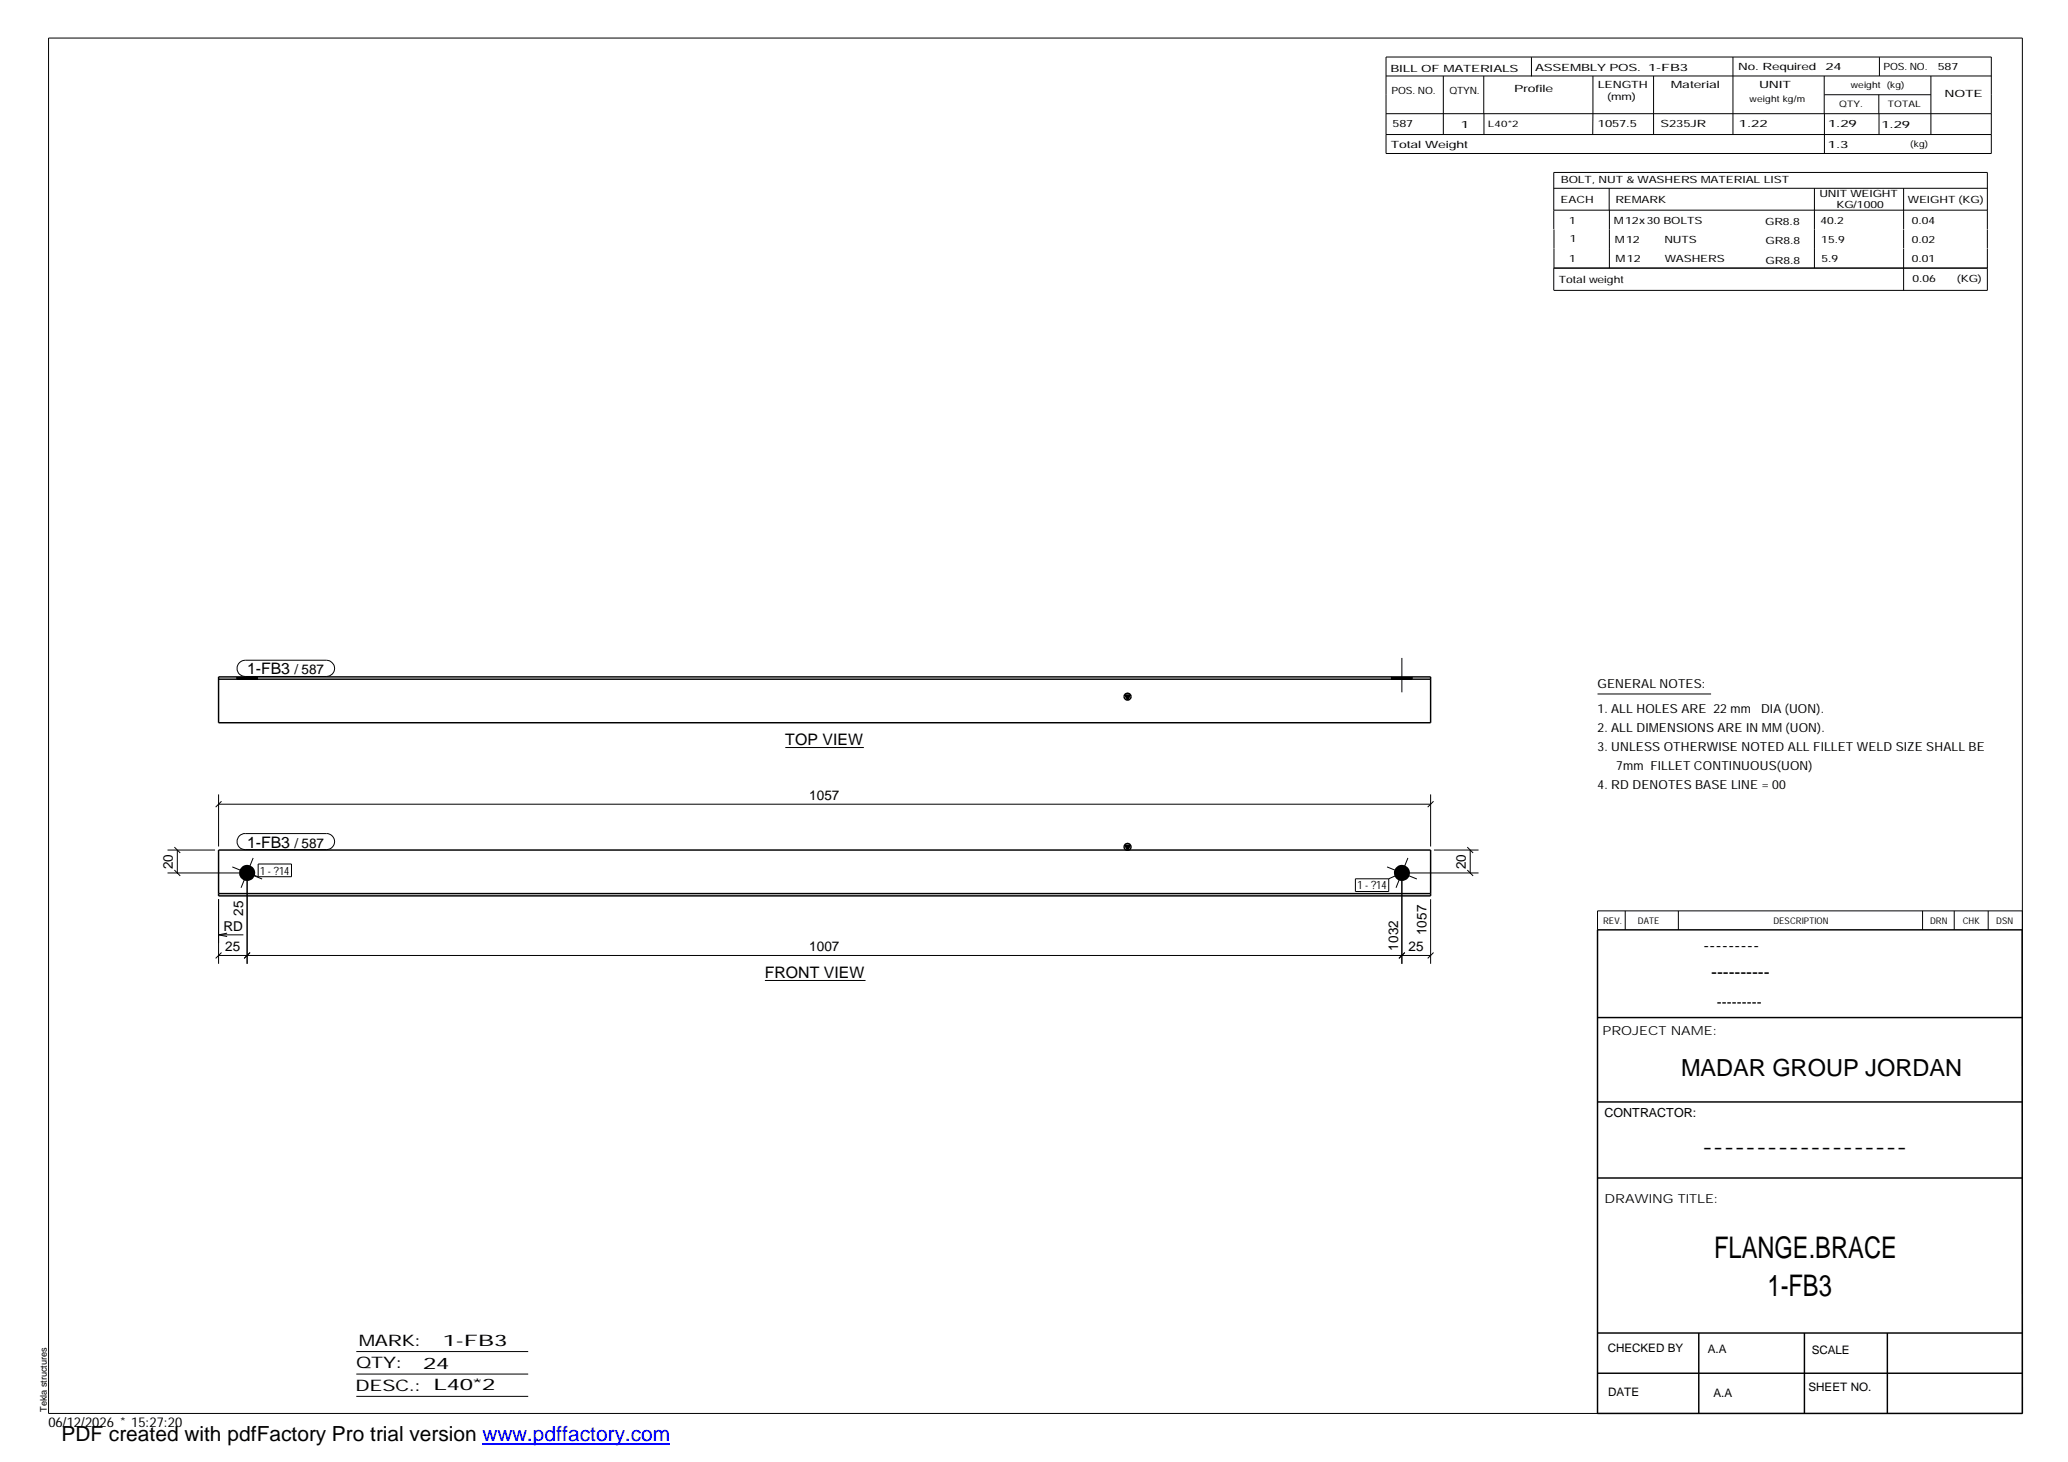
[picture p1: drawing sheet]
<svg xmlns="http://www.w3.org/2000/svg" width="420mm" height="297mm" viewBox="0 0 420 297" stroke-linecap="round" stroke-linejoin="round" font-family="sans-serif">
<defs><g id="words">
<g font-size="6.1">
<text x="348.3" y="255.5">FLANGE.BRACE</text>
<text x="359.1" y="263.3">1-FB3</text>
</g>
<text font-size="4.8" x="341.5" y="218.6">MADAR GROUP JORDAN</text>
<text font-size="4.2" x="12.5" y="292.7">PDF created with pdfFactory Pro trial version www.pdffactory.com</text>
<g font-size="3.6">
<text x="346.1" y="193.2">---------</text>
<text x="347.7" y="198.6">----------</text>
<text x="345.8" y="234.2">-------------------</text>
</g>
<g font-size="3.2">
<text x="50.2" y="137">1-FB3</text>
<text x="159.6" y="151.4">TOP VIEW</text>
<text x="50.2" y="172.2">1-FB3</text>
<text x="155.4" y="198.7">FRONT VIEW</text>
<text x="72.9" y="273.5">MARK:</text>
<text x="90" y="273.5">1-FB3</text>
<text x="72.4" y="278">QTY:</text>
<text x="86" y="278.1">24</text>
<text x="72.2" y="282.6">DESC.:</text>
<text x="88.1" y="282.4">L40*2</text>
</g>
<text font-size="3" x="348.8" y="204.5">---------</text>
<g font-size="2.8">
<text x="59.9" y="137">/ 587</text>
<text x="164.4" y="162.5">1057</text>
<text x="59.9" y="172.2">/ 587</text>
<text x="35.1" y="176.6" transform="rotate(-90 35.1 176.6)">20</text>
<text x="297.8" y="176.6" transform="rotate(-90 297.8 176.6)">20</text>
<text x="45.4" y="189.1">RD</text>
<text x="49.4" y="186.1" transform="rotate(-90 49.4 186.1)">25</text>
<text x="289.9" y="190.1" transform="rotate(-90 289.9 190.1)">1057</text>
<text x="45.8" y="193.2">25</text>
<text x="164.4" y="193.2">1007</text>
<text x="284.1" y="193.2" transform="rotate(-90 284.1 193.2)">1032</text>
<text x="286.2" y="193.2">25</text>
<text x="9.8" y="290">06/12/2026 * 15:27:20</text>
</g>
<g font-size="2.5">
<text x="324.6" y="139.9">GENERAL NOTES:</text>
<text x="324.6" y="148.7">2. ALL DIMENSIONS ARE IN MM (UON).</text>
<text x="324.6" y="144.9">1. ALL HOLES ARE 22 mm</text>
<text x="357.8" y="144.9">DIA (UON).</text>
<text x="324.6" y="152.5">3. UNLESS OTHERWISE NOTED ALL FILLET WELD SIZE SHALL BE</text>
<text x="324.6" y="160.2">4. RD DENOTES BASE LINE = 00</text>
<text x="328.4" y="156.4">7mm FILLET CONTINUOUS(UON)</text>
<text x="325.6" y="210.3">PROJECT NAME:</text>
<text x="326" y="226.9">CONTRACTOR:</text>
<text x="326" y="244.4">DRAWING TITLE:</text>
</g>
<g font-size="2.4">
<text x="326.7" y="274.7">CHECKED BY</text>
<text x="347" y="275">A.A</text>
<text x="368.1" y="275.1">SCALE</text>
<text x="326.7" y="283.6">DATE</text>
<text x="348.1" y="283.9">A.A</text>
<text x="367.5" y="282.6">SHEET NO.</text>
</g>
<g font-size="2.3">
<text x="52.9" y="177.7">1 - ?14</text>
<text x="275.8" y="180.7">1 - ?14</text>
</g>
<g font-size="2">
<text x="282.5" y="14.6">BILL OF MATERIALS</text>
<text x="311.9" y="14.4">ASSEMBLY POS.</text>
<text x="324.6" y="17.9">LENGTH</text>
<text x="334.9" y="14.4">1-FB3</text>
<text x="339.5" y="17.9">Material</text>
<text x="353.1" y="14.2">No. Required</text>
<text x="357.4" y="17.9">UNIT</text>
<text x="370.9" y="14.2">24</text>
<text x="382.7" y="14.2">POS. NO.</text>
<text x="393.7" y="14.3">587</text>
<text x="282.7" y="19.1">POS. NO.</text>
<text x="294.5" y="19">QTYN.</text>
<text x="307.6" y="18.7">Profile</text>
<text x="326.5" y="20.4">(mm)</text>
<text x="395.1" y="19.6">NOTE</text>
<text x="282.9" y="25.8">587</text>
<text x="296.8" y="26">1</text>
<text x="324.7" y="25.9">1057.5</text>
<text x="337.4" y="25.9">S235JR</text>
<text x="353.3" y="25.9">1.22</text>
<text x="371.4" y="25.9">1.29</text>
<text x="382.3" y="25.9">1.29</text>
<text x="282.6" y="30.1">Total Weight</text>
<text x="371.4" y="30">1.3</text>
<text x="317.1" y="41.3">EACH</text>
<text x="317.1" y="37.2">BOLT, NUT &amp; WASHERS MATERIAL LIST</text>
<text x="328.2" y="41.3">REMARK</text>
<text x="369.7" y="40.1">UNIT WEIGHT</text>
<text x="387.6" y="41.2">WEIGHT (KG)</text>
<text x="318.8" y="45.4">1</text>
<text x="327.9" y="45.6">M12x30 BOLTS</text>
<text x="358.6" y="45.6">GR8.8</text>
<text x="369.9" y="45.5">40.2</text>
<text x="373.1" y="42.2">KG/1000</text>
<text x="388.4" y="45.5">0.04</text>
<text x="318.8" y="53.3">1</text>
<text x="318.9" y="49.2">1</text>
<text x="328.1" y="49.3">M12</text>
<text x="328.3" y="53.3">M12</text>
<text x="338.2" y="49.4">NUTS</text>
<text x="338.2" y="53.3">WASHERS</text>
<text x="358.7" y="49.6">GR8.8</text>
<text x="358.7" y="53.5">GR8.8</text>
<text x="370" y="49.3">15.9</text>
<text x="370.1" y="53.2">5.9</text>
<text x="388.4" y="49.4">0.02</text>
<text x="388.4" y="53.3">0.01</text>
<text x="316.7" y="57.5">Total weight</text>
<text x="388.6" y="57.3">0.06</text>
<text x="397.6" y="57.3">(KG)</text>
</g>
<g font-size="1.9">
<text x="325.7" y="187.8">REV.</text>
<text x="332.8" y="187.6">DATE</text>
<text x="360.3" y="187.7">DESCRIPTION</text>
<text x="392.1" y="187.6">DRN</text>
<text x="398.8" y="187.6">CHK</text>
<text x="405.6" y="187.7">DSN</text>
<text x="9.5" y="286.8" transform="rotate(-90 9.5 286.8)">Tekla structures</text>
</g>
<g font-size="1.8">
<text x="376" y="17.9">weight (kg)</text>
<text x="355.5" y="20.7">weight kg/m</text>
<text x="373.6" y="21.7">QTY.</text>
<text x="383.5" y="21.8">TOTAL</text>
<text x="302.3" y="25.9">L40*2</text>
<text x="388.1" y="29.8">(kg)</text>
</g>
</g></defs>
<g fill="#000">
<path d="M228.5 141.2h1.2l-.6 1zM228.5 171.7h1.2l-.6 1z"/>
<path d="M48.1 137.5h4.2v.5h-4.2z" fill-rule="evenodd"/>
<path d="M282.7 137.5h4.2v.5h-4.2z" fill-rule="evenodd"/>
<circle cx="50.2" cy="177.3" r="1.63"/>
<circle cx="284.8" cy="177.3" r="1.64"/>
</g>
<g fill="none" stroke="#000" stroke-width=".2">
<path d="M9.9 7.7h401v279.5h-401zM281.6 11.6h123v19.6h-123zM281.6 15.4h123M293.2 15.4v11.9M301.5 15.4v7.7M311.1 11.6v3.9M323.6 15.4v11.9M336 15.4v11.9M352.1 11.6v15.7M370.6 15.4v7.7M370.7 19.2h21.6M381.7 19.2v3.9"/>
<path d="M381.8 11.6v3.8M392.3 15.4v11.9M281.6 23.1h123M281.6 27.3h123M301.5 23.1v4.2M315.7 38.3h88.1M326.9 38.3v4.4M368.6 38.3v16.2M370.7 23.1v8.1M381.8 23.1v4.2M386.8 38.3v8.3M315.7 42.7h88.1"/>
<path d="M315.7 46.6v-11.6h88.1v11.6M315.7 46.6v7.9M327 42.7v11.8M386.8 46.6v3.9M386.8 50.6v8.4M403.8 46.6v3.9M403.8 50.6v8.4h-88.1M403.8 54.5h-88.1v4.5M48.1 137.5v.5M48.6 134.6l.6-.3 .6-.2h16.5a1.65 1.65 0 0 1 1.7 1.7 1.65 1.65 0 0 1-1.7 1.6h-16.5a1.63 1.63 0 0 1-1.5-1 1.63 1.63 0 0 1 .3-1.8zM50.2 137.5v.5M52.3 137.5v.5"/>
<path d="M282.7 137.5v.5M284.8 133.7v7M286.9 137.5v.5M159.6 151.9h15.9M324.6 141h23M34 177.4h15.5M34 172.7h9.7M35.4 176.8l1.2 1.2M35.4 172.1l1.2 1.2M36 172.7v4.7M44.4 163.4h246.3M44.4 161.4v10.6"/>
<path d="M45 162.8l-1.2 1.2M47.2 176.1l6.1 2.5M48.6 169.8l.9-.4h16.8a1.63 1.63 0 0 1 1.7 1.6 1.63 1.63 0 0 1-1.7 1.6h-16.5a1.63 1.63 0 0 1-1.5-1 1.63 1.63 0 0 1 .3-1.8zM50.2 178v17.8M50.2 177.4l2.3 .7M51.4 174.3l-2.4 6.1M52.5 175.5h6.7v2.6h-6.7zM275.4 178.5h6.8v2.6h-6.8zM281.8 176.1l6.1 2.5M284.8 178v17.8M284.8 177.4l-2.6 1.1M285.5 177.4h14.9"/>
<path d="M286 174.3l-2.4 6.1M290.7 161.4v10.6M291.3 162.8l-1.2 1.2M291.3 172.7h9.1M298.1 176.8l1.2 1.2M298.1 172.1l1.2 1.2M298.7 172.7v4.7M44.4 182.7v13.1M44.4 194.1h246.3M44.4 189.9l1.7 .4M44.4 189.9h5M45 193.5l-1.2 1.2"/>
<path d="M46.1 189.6l-1.7 .3M50.8 193.5l-1.2 1.2M155.4 199.2h20.5M285.4 193.5l-1.2 1.2M290.7 182.7v13.1M291.3 193.5l-1.2 1.2M330.2 185.1v3.8M341 185.1v3.8M390.6 185.1v3.8M397 185.1v3.8M403.9 185.1v3.8M410.9 185.1h-86.3v3.8"/>
<path d="M72.4 274.6h34.9M72.4 279.2h34.9M72.4 283.7h34.9"/>
</g>
<g fill="none" stroke="#000" stroke-width=".3">
<path d="M44.4 137.5h246.3v9.3h-246.3zM44.4 138h246.3M228.5 141.2h1.2l-.6 1zM44.4 172.7h246.3v9.3h-246.3zM228.5 171.7h1.2l-.6 1zM44.4 181.6h246.3M324.6 188.9h86.2l.1 98.3h-86.3zM324.6 206.7h86.3M324.6 239.3h86.3M324.6 223.9h86.3M324.6 270.8h86.3M324.6 279h86.3"/>
<path d="M345.1 270.8v16.4M366.6 270.8v16.4M383.5 270.8v16.4"/>
<circle cx="229.1" cy="141.5" r=".7"/>
<circle cx="229.1" cy="172.1" r=".71"/>
</g>
<path d="M98 293.3h38.2" fill="none" stroke="#00f" stroke-width=".3"/>
<use href="#words"/>
</svg>
